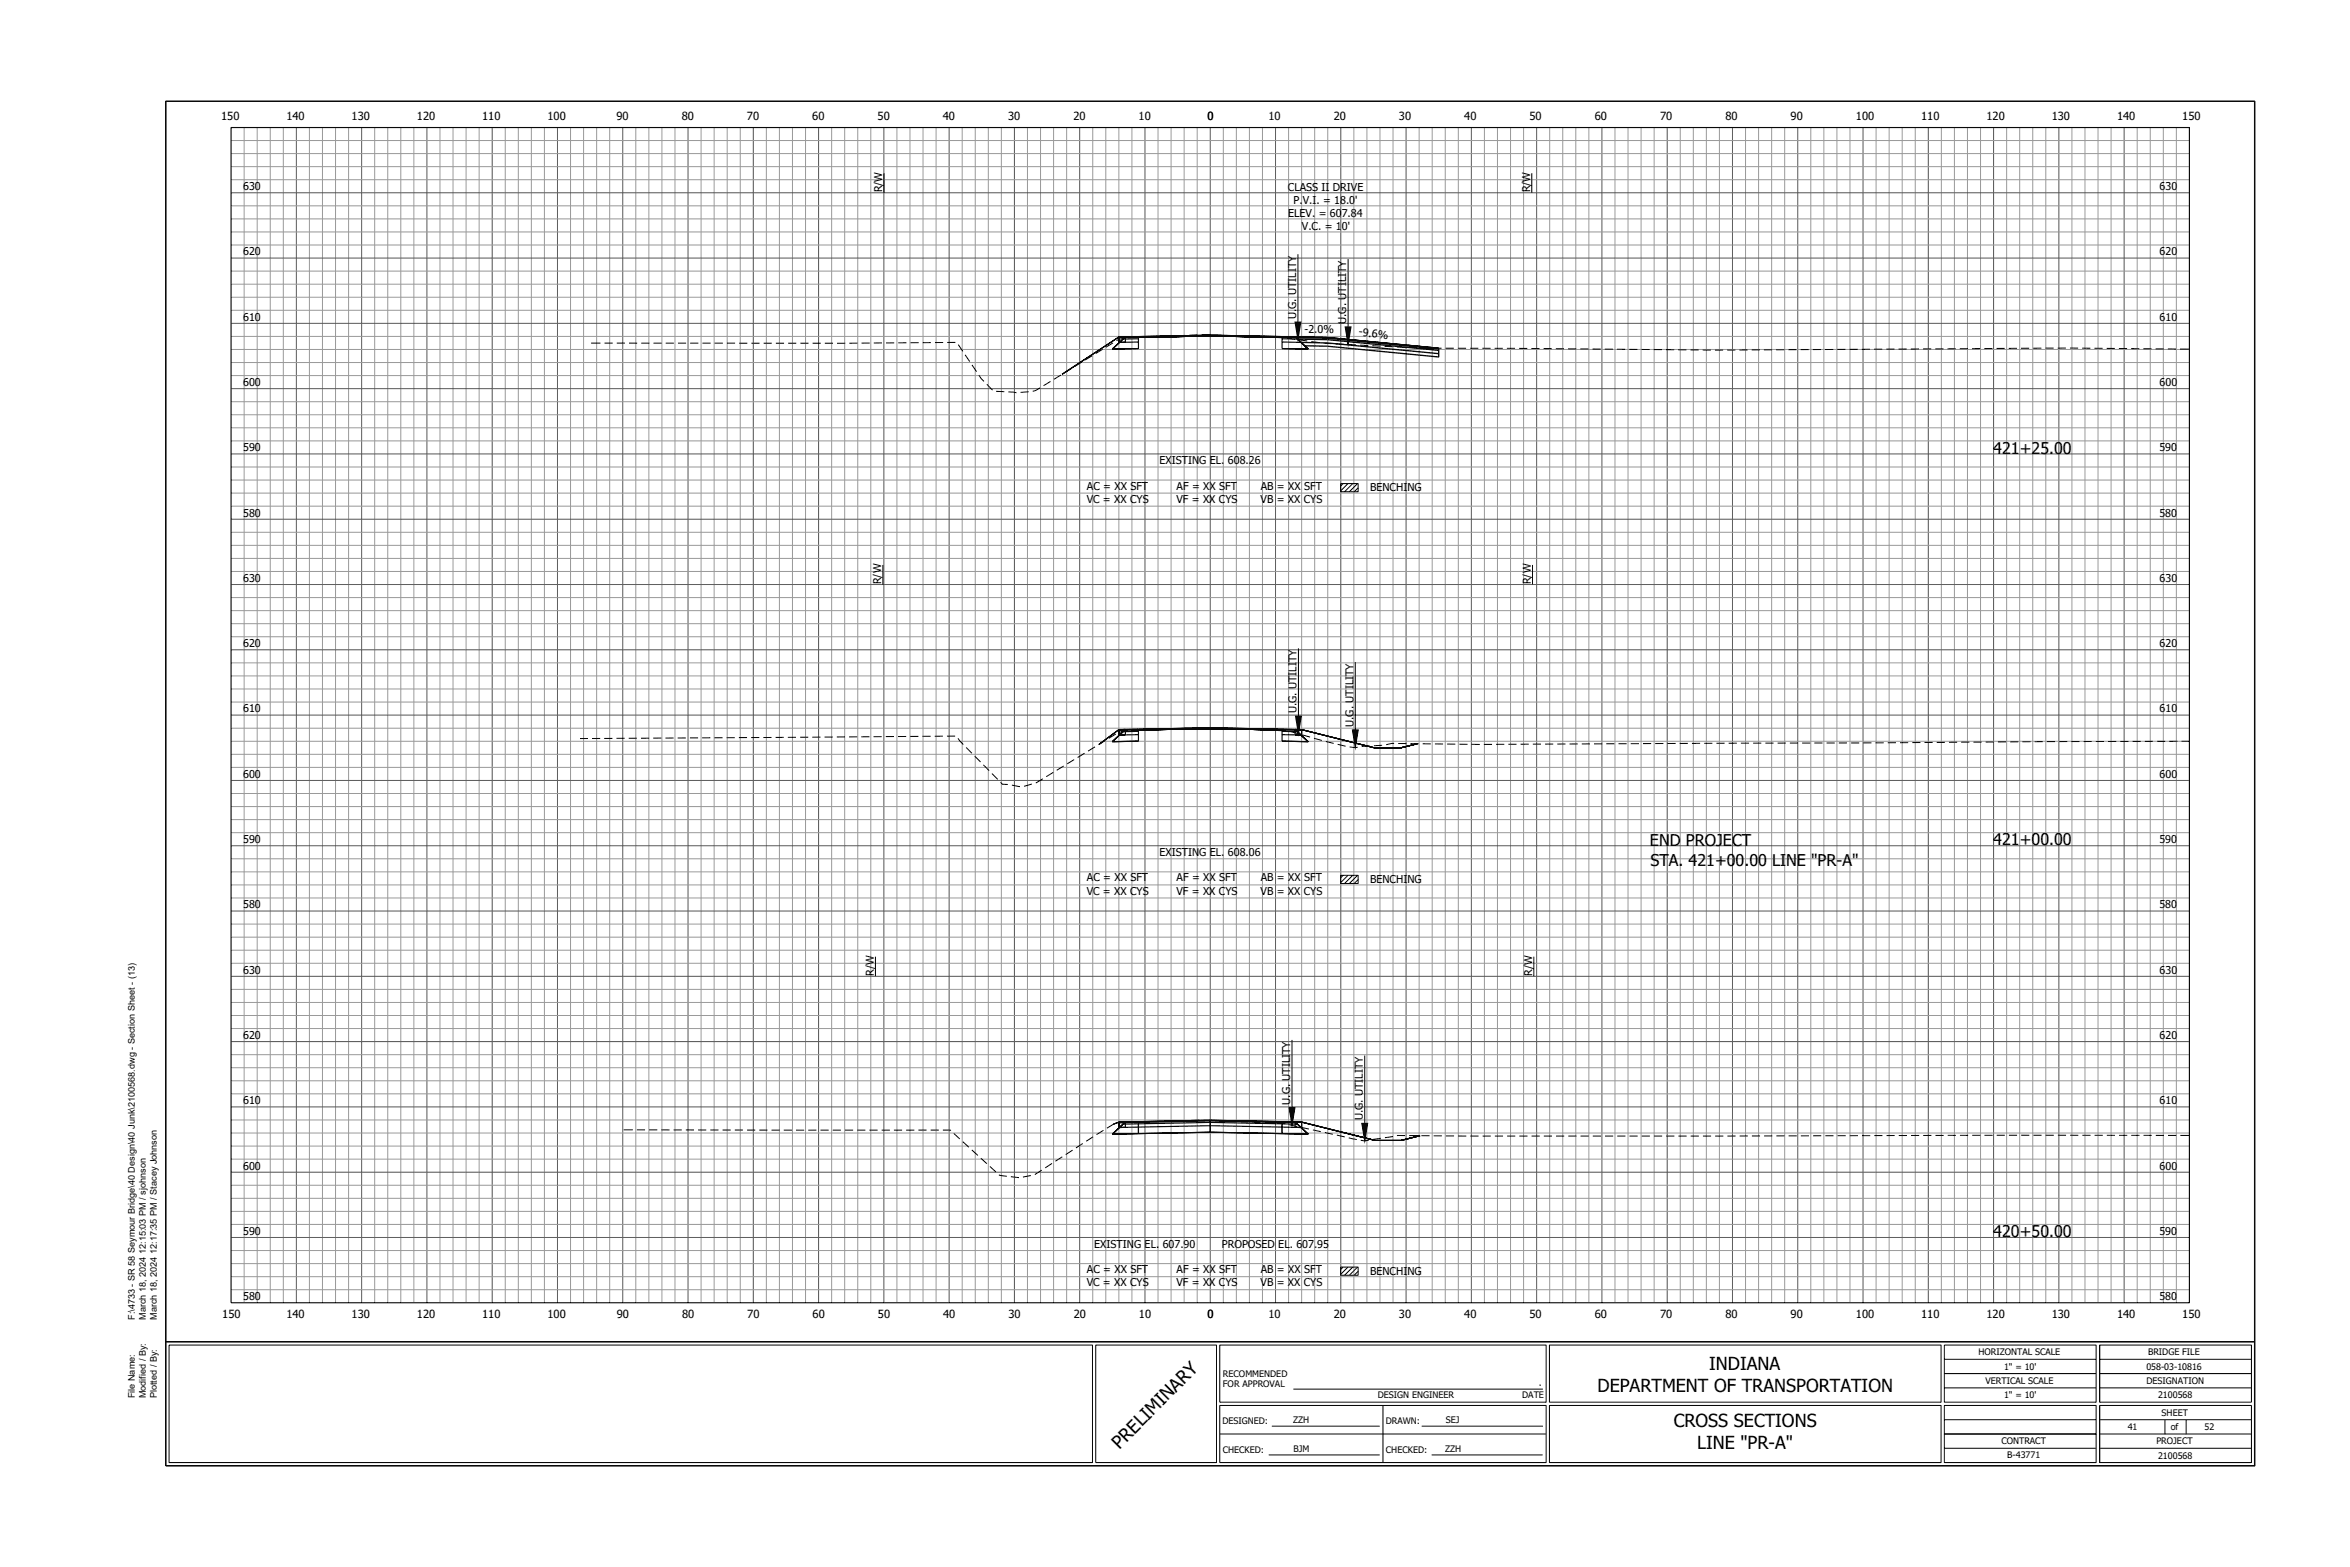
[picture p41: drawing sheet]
<svg xmlns="http://www.w3.org/2000/svg" width="914mm" height="610mm" viewBox="0 0 914 610" stroke-linecap="round" stroke-linejoin="round" font-family="sans-serif">
<defs><g id="words">
<text font-size="7.1" x="435.6" y="563.9" transform="rotate(-45 435.6 563.9)">PRELIMINARY</text>
<g font-size="7">
<text x="665.1" y="533">INDIANA</text>
<text x="621.6" y="541.6">DEPARTMENT OF TRANSPORTATION</text>
<text x="651.2" y="555.3">CROSS SECTIONS</text>
<text x="660.3" y="563.8">LINE &quot;PR-A&quot;</text>
</g>
<g font-size="6.3">
<text x="775.6" y="176.5">421+25.00</text>
<text x="642" y="329">END PROJECT</text>
<text x="775.6" y="328.9">421+00.00</text>
<text x="642.2" y="336.8">STA. 421+00.00 LINE &quot;PR-A&quot;</text>
<text x="775.6" y="481.3">420+50.00</text>
</g>
<text font-size="5.9" x="598.8" y="539.2">.</text>
<g font-size="4.4">
<text x="86" y="46.8">150</text>
<text x="111.4" y="46.8">140</text>
<text x="136.8" y="46.8">130</text>
<text x="162.2" y="46.8">120</text>
<text x="187.6" y="46.8">110</text>
<text x="213" y="46.8">100</text>
<text x="239.9" y="46.8">90</text>
<text x="265.3" y="46.8">80</text>
<text x="290.7" y="46.8">70</text>
<text x="316.1" y="46.8">60</text>
<text x="341.5" y="46.8">50</text>
<text x="366.9" y="46.8">40</text>
<text x="392.3" y="46.8">30</text>
<text x="417.7" y="46.8">20</text>
<text x="443.1" y="46.8">10</text>
<text x="469.8" y="46.8">0</text>
<text x="493.5" y="46.8">10</text>
<text x="518.9" y="46.8">20</text>
<text x="544.3" y="46.8">30</text>
<text x="569.7" y="46.8">40</text>
<text x="595.1" y="46.8">50</text>
<text x="620.5" y="46.8">60</text>
<text x="645.9" y="46.8">70</text>
<text x="671.3" y="46.8">80</text>
<text x="696.7" y="46.8">90</text>
<text x="722.1" y="46.8">100</text>
<text x="747.5" y="46.8">110</text>
<text x="772.9" y="46.8">120</text>
<text x="798.3" y="46.8">130</text>
<text x="823.7" y="46.8">140</text>
<text x="849.1" y="46.8">150</text>
<text x="86.5" y="512.8">150</text>
<text x="111.4" y="512.8">140</text>
<text x="136.8" y="512.8">130</text>
<text x="162.2" y="512.8">120</text>
<text x="187.6" y="512.8">110</text>
<text x="213" y="512.8">100</text>
<text x="240" y="512.8">90</text>
<text x="265.4" y="512.8">80</text>
<text x="290.8" y="512.8">70</text>
<text x="316.2" y="512.8">60</text>
<text x="341.6" y="512.8">50</text>
<text x="367" y="512.8">40</text>
<text x="392.4" y="512.8">30</text>
<text x="417.8" y="512.8">20</text>
<text x="443.2" y="512.8">10</text>
<text x="469.8" y="512.8">0</text>
<text x="493.5" y="512.8">10</text>
<text x="518.9" y="512.8">20</text>
<text x="544.3" y="512.8">30</text>
<text x="569.7" y="512.8">40</text>
<text x="595.1" y="512.8">50</text>
<text x="620.5" y="512.8">60</text>
<text x="645.9" y="512.8">70</text>
<text x="671.3" y="512.8">80</text>
<text x="696.7" y="512.8">90</text>
<text x="722.1" y="512.8">100</text>
<text x="747.5" y="512.8">110</text>
<text x="772.9" y="512.8">120</text>
<text x="798.3" y="512.8">130</text>
<text x="823.7" y="512.8">140</text>
<text x="849.1" y="512.8">150</text>
</g>
<g font-size="4.2">
<text x="94.6" y="74">630</text>
<text x="343.3" y="74.9" transform="rotate(-90 343.3 74.9)">R/W</text>
<text x="501.1" y="74.1">CLASS II DRIVE</text>
<text x="595.4" y="74.9" transform="rotate(-90 595.4 74.9)">R/W</text>
<text x="840.3" y="74">630</text>
<text x="503.3" y="79.3">P.V.I. = 18.0'</text>
<text x="501.2" y="84.5">ELEV. = 607.84</text>
<text x="506.6" y="89.6">V.C. = 10'</text>
<text x="94.6" y="99.4">620</text>
<text x="840.3" y="99.4">620</text>
<text x="94.6" y="124.8">610</text>
<text x="504.3" y="124.1" transform="rotate(-90 504.3 124.1)">U.G. UTILITY</text>
<text x="840.3" y="124.8">610</text>
<text x="507.6" y="129.7">-2.0%</text>
<text x="523.8" y="126" transform="rotate(-90 523.8 126)">U.G. UTILITY</text>
<text x="528.6" y="130.5" transform="rotate(7 528.6 130.5)">-9.6%</text>
<text x="94.6" y="150.2">600</text>
<text x="840.3" y="150.2">600</text>
<text x="94.6" y="175.6">590</text>
<text x="840.2" y="175.6">590</text>
<text x="451.2" y="180.7">EXISTING EL. 608.26</text>
<text x="422.9" y="190.5">AC = XX SFT</text>
<text x="457.8" y="190.5">AF = XX SFT</text>
<text x="490.6" y="190.5">AB = XX SFT</text>
<text x="533.1" y="191.1">BENCHING</text>
<text x="422.8" y="195.6">VC = XX CYS</text>
<text x="457.8" y="195.6">VF = XX CYS</text>
<text x="490.5" y="195.6">VB = XX CYS</text>
<text x="94.6" y="201">580</text>
<text x="840.2" y="201">580</text>
<text x="94.6" y="226.4">630</text>
<text x="342.9" y="227.3" transform="rotate(-90 342.9 227.3)">R/W</text>
<text x="595.7" y="227.3" transform="rotate(-90 595.7 227.3)">R/W</text>
<text x="840.3" y="226.4">630</text>
<text x="94.6" y="251.8">620</text>
<text x="840.3" y="251.8">620</text>
<text x="94.6" y="277.2">610</text>
<text x="504.5" y="277.5" transform="rotate(-90 504.5 277.5)">U.G. UTILITY</text>
<text x="840.3" y="277.2">610</text>
<text x="526.6" y="282.8" transform="rotate(-90 526.6 282.8)">U.G. UTILITY</text>
<text x="94.6" y="302.6">600</text>
<text x="840.3" y="302.6">600</text>
<text x="94.6" y="328">590</text>
<text x="840.2" y="328">590</text>
<text x="451.2" y="333.1">EXISTING EL. 608.06</text>
<text x="422.9" y="342.9">AC = XX SFT</text>
<text x="457.8" y="342.9">AF = XX SFT</text>
<text x="490.6" y="342.9">AB = XX SFT</text>
<text x="533.1" y="343.5">BENCHING</text>
<text x="94.6" y="353.4">580</text>
<text x="422.8" y="348">VC = XX CYS</text>
<text x="457.8" y="348">VF = XX CYS</text>
<text x="490.5" y="348">VB = XX CYS</text>
<text x="840.2" y="353.4">580</text>
<text x="94.6" y="378.8">630</text>
<text x="340" y="379.7" transform="rotate(-90 340 379.7)">R/W</text>
<text x="596.2" y="379.7" transform="rotate(-90 596.2 379.7)">R/W</text>
<text x="840.3" y="378.8">630</text>
<text x="94.6" y="404.2">620</text>
<text x="840.3" y="404.2">620</text>
<text x="94.6" y="429.6">610</text>
<text x="502" y="429.8" transform="rotate(-90 502 429.8)">U.G. UTILITY</text>
<text x="840.3" y="429.6">610</text>
<text x="530.3" y="435.9" transform="rotate(-90 530.3 435.9)">U.G. UTILITY</text>
<text x="94.6" y="455">600</text>
<text x="840.3" y="455">600</text>
<text x="94.6" y="480.4">590</text>
<text x="425.8" y="485.5">EXISTING EL. 607.90</text>
<text x="475.4" y="485.5">PROPOSED EL. 607.95</text>
<text x="840.2" y="480.4">590</text>
<text x="422.9" y="495.3">AC = XX SFT</text>
<text x="457.8" y="495.3">AF = XX SFT</text>
<text x="490.6" y="495.3">AB = XX SFT</text>
<text x="533.1" y="495.9">BENCHING</text>
<text x="422.8" y="500.4">VC = XX CYS</text>
<text x="457.8" y="500.4">VF = XX CYS</text>
<text x="490.5" y="500.4">VB = XX CYS</text>
<text x="94.6" y="505.8">580</text>
<text x="840.2" y="505.8">580</text>
</g>
<g font-size="3.5">
<text x="52.4" y="513.5" transform="rotate(-90 52.4 513.5)">F:\4733 - SR 58 Seymour Bridge\40 Design\40 Junk\2100568.dwg - Section Sheet - (13)</text>
<text x="56.7" y="513.5" transform="rotate(-90 56.7 513.5)">March 18, 2024 12:15:03 PM / sjohnson</text>
<text x="61" y="513.5" transform="rotate(-90 61 513.5)">March 18, 2024 12:17:35 PM / Stacey Johnson</text>
<text x="769.8" y="527.2">HORIZONTAL SCALE</text>
<text x="835.8" y="527.3">BRIDGE FILE</text>
<text x="779.8" y="532.8">1&quot; = 10'</text>
<text x="835.2" y="532.8">058-03-10816</text>
<text x="475.9" y="535.8">RECOMMENDED</text>
<text x="475.9" y="539.7">FOR APPROVAL</text>
<text x="772.6" y="538.3">VERTICAL SCALE</text>
<text x="835.2" y="538.4">DESIGNATION</text>
<text x="52.4" y="544" transform="rotate(-90 52.4 544)">File Name:</text>
<text x="56.7" y="544" transform="rotate(-90 56.7 544)">Modified / By:</text>
<text x="61" y="544" transform="rotate(-90 61 544)">Plotted / By:</text>
<text x="536.1" y="544">DESIGN ENGINEER</text>
<text x="592.3" y="544">DATE</text>
<text x="779.8" y="544">1&quot; = 10'</text>
<text x="839.7" y="544">2100568</text>
<text x="841.1" y="550.7">SHEET</text>
<text x="475.6" y="554">DESIGNED:</text>
<text x="503.2" y="553.6">ZZH</text>
<text x="539.2" y="554.1">DRAWN:</text>
<text x="562.6" y="553.6">SEJ</text>
<text x="827.9" y="556.4">41</text>
<text x="844.7" y="556.3">of</text>
<text x="857.8" y="556.2">52</text>
<text x="778.7" y="561.8">CONTRACT</text>
<text x="839" y="561.8">PROJECT</text>
<text x="475.8" y="565.2">CHECKED:</text>
<text x="503.3" y="564.7">BJM</text>
<text x="539.3" y="565.2">CHECKED:</text>
<text x="562.3" y="564.7">ZZH</text>
<text x="781" y="567.4">B-43771</text>
<text x="839.7" y="567.5">2100568</text>
</g>
</g></defs>
<!-- layer: C-ANNO -->
<g fill="none" stroke="#999" stroke-width=".39">
<path d="M89.9 59.8h762M89.9 54.7h762M95 49.6v457.2M100.1 49.6v457.2M105.2 49.6v457.2M110.2 49.6v457.2M120.4 49.6v457.2M125.5 49.6v457.2M130.6 49.6v457.2M135.6 49.6v457.2M145.8 49.6v457.2M150.9 49.6v457.2"/>
<path d="M156 49.6v457.2M161 49.6v457.2M171.2 49.6v457.2M176.3 49.6v457.2M181.4 49.6v457.2M186.4 49.6v457.2M196.6 49.6v457.2M201.7 49.6v457.2M206.8 49.6v457.2M211.8 49.6v457.2M222 49.6v457.2M227.1 49.6v457.2"/>
<path d="M232.2 49.6v457.2M237.2 49.6v457.2M247.4 49.6v457.2M252.5 49.6v457.2M257.6 49.6v457.2M262.6 49.6v457.2M272.8 49.6v457.2M277.9 49.6v457.2M283 49.6v457.2M288 49.6v457.2M298.2 49.6v457.2M303.3 49.6v457.2"/>
<path d="M308.4 49.6v457.2M313.4 49.6v457.2M323.6 49.6v457.2M328.7 49.6v457.2M333.8 49.6v457.2M338.8 49.6v457.2M349 49.6v457.2M354.1 49.6v457.2M359.2 49.6v457.2M364.2 49.6v457.2M374.4 49.6v457.2M379.5 49.6v457.2"/>
<path d="M384.6 49.6v457.2M389.6 49.6v457.2M399.8 49.6v457.2M404.9 49.6v457.2M410 49.6v457.2M415 49.6v457.2M425.2 49.6v457.2M430.3 49.6v457.2M435.4 49.6v457.2M440.4 49.6v457.2M450.6 49.6v457.2M455.7 49.6v457.2"/>
<path d="M460.8 49.6v457.2M465.8 49.6v457.2M476 49.6v457.2M481.1 49.6v457.2M486.2 49.6v457.2M491.2 49.6v457.2M501.4 49.6v457.2M506.5 49.6v457.2M511.6 49.6v457.2M516.6 49.6v457.2M526.8 49.6v457.2M531.9 49.6v457.2"/>
<path d="M537 49.6v457.2M542 49.6v457.2M552.2 49.6v457.2M557.3 49.6v457.2M562.4 49.6v457.2M567.4 49.6v457.2M577.6 49.6v457.2M582.7 49.6v457.2M587.8 49.6v457.2M592.8 49.6v457.2M603 49.6v457.2M608.1 49.6v457.2"/>
<path d="M613.2 49.6v457.2M618.2 49.6v457.2M628.4 49.6v457.2M633.5 49.6v457.2M638.6 49.6v457.2M643.6 49.6v457.2M653.8 49.6v457.2M658.9 49.6v457.2M664 49.6v457.2M669 49.6v457.2M679.2 49.6v457.2M684.3 49.6v457.2"/>
<path d="M689.4 49.6v457.2M694.4 49.6v457.2M704.6 49.6v457.2M709.7 49.6v457.2M714.8 49.6v457.2M719.8 49.6v457.2M730 49.6v457.2M735.1 49.6v457.2M740.2 49.6v457.2M745.2 49.6v457.2M755.4 49.6v457.2M760.5 49.6v457.2"/>
<path d="M765.6 49.6v457.2M770.6 49.6v457.2M780.8 49.6v457.2M785.9 49.6v457.2M791 49.6v457.2M796 49.6v457.2M806.2 49.6v457.2M811.3 49.6v457.2M816.4 49.6v457.2M821.4 49.6v457.2M831.6 49.6v457.2M836.7 49.6v457.2"/>
<path d="M841.8 49.6v457.2M846.8 49.6v457.2M89.9 69.9h762M89.9 64.8h762M89.9 95.3h762M89.9 90.2h762M89.9 85.2h762M89.9 80.1h762M89.9 115.6h762M89.9 110.6h762M89.9 105.5h762M89.9 136h762"/>
<path d="M89.9 130.9h762M89.9 120.7h762M89.9 156.3h762M89.9 146.1h762M89.9 141h762M89.9 171.5h762M89.9 166.4h762M89.9 161.4h762M89.9 196.9h762M89.9 191.8h762M89.9 186.8h762M89.9 181.7h762"/>
<path d="M89.9 217.2h762M89.9 212.2h762M89.9 207.1h762M89.9 237.6h762M89.9 232.5h762M89.9 222.3h762M89.9 257.9h762M89.9 247.7h762M89.9 242.6h762M89.9 273.1h762M89.9 268h762M89.9 263h762"/>
<path d="M89.9 298.5h762M89.9 293.5h762M89.9 288.4h762M89.9 283.3h762M89.9 318.9h762M89.9 313.8h762M89.9 308.7h762M89.9 339.2h762M89.9 334.1h762M89.9 323.9h762M89.9 359.5h762M89.9 349.3h762"/>
<path d="M89.9 344.3h762M89.9 374.7h762M89.9 369.7h762M89.9 364.6h762M89.9 395.1h762M89.9 390h762M89.9 384.9h762M89.9 415.4h762M89.9 410.3h762M89.9 400.1h762M89.9 435.7h762M89.9 425.5h762"/>
<path d="M89.9 420.5h762M89.9 450.9h762M89.9 445.9h762M89.9 440.8h762M89.9 476.3h762M89.9 471.3h762M89.9 466.2h762M89.9 461.1h762M89.9 496.7h762M89.9 491.6h762M89.9 486.5h762M89.9 501.7h762"/>
</g>
<g fill="none" stroke="#555" stroke-width=".39">
<path d="M115.3 49.6v457.2M140.7 49.6v457.2M166.1 49.6v457.2M191.5 49.6v457.2M216.9 49.6v457.2M242.3 49.6v457.2M267.7 49.6v457.2M293.1 49.6v457.2M318.5 49.6v457.2M343.9 49.6v457.2M369.3 49.6v457.2M394.7 49.6v457.2"/>
<path d="M420.1 49.6v457.2M445.5 49.6v457.2M470.9 49.6v457.2M496.3 49.6v457.2M521.7 49.6v457.2M547.1 49.6v457.2M572.5 49.6v457.2M597.9 49.6v457.2M623.3 49.6v457.2M648.7 49.6v457.2M674.1 49.6v457.2M699.5 49.6v457.2"/>
<path d="M724.9 49.6v457.2M750.3 49.6v457.2M775.7 49.6v457.2M801.1 49.6v457.2M826.5 49.6v457.2M89.9 75h762M89.9 100.4h762M89.9 125.8h762M89.9 151.2h762M89.9 176.6h762M89.9 202h762M89.9 227.4h762"/>
<path d="M89.9 252.8h762M89.9 278.2h762M89.9 303.6h762M89.9 329h762M89.9 354.4h762M89.9 379.8h762M89.9 405.2h762M89.9 430.6h762M89.9 456h762M89.9 481.4h762"/>
</g>
<!-- layer: C-ROAD-SCTN -->
<g fill="none" stroke="#000" stroke-width=".44">
<path d="M435.4 131.1v2.1v-2.1M435.4 133.2h2.5h-2.5M435.4 131.1l-22.1 14.5 22.1-14.5M435.4 131.1l2.5-.1zM435.6 133.2l-2.8 2.6 10.2-.2-10.2 .2 5.1-4.8-5.1 4.8M437 131.9l-1.4 1.3 7.4-.1v2.5M437.6 131.4l-.6 .5 6-.1v1.3M437.9 131l-.3 .4 5.4-.1v.5M437.9 131v2.2M443 131.3v-.4l-5.1 .1 5.1-.1v.4l27.9-.6-27.9 .6 27.9-.6-27.9 .6 27.9-.6v-.3l28 .5-28-.5-27.9 .5 27.9-.5v.3l28 .6-28-.6 28 .6-28-.6 28 .6v-.4l5 .1-5-.1v.4M503.9 131l.4 .4-5.4-.1v.5M503.9 131l12.7 .3-12.7-.3"/>
<path d="M504.3 131.4l.5 .5-5.9-.1v1.3M504.8 131.9l1.4 1.3-7.3-.1v2.5M506.2 133.2l2.8 2.6-10.1-.2 10.1 .2-5.1-4.8 5.1 4.8M516.6 131.3l43.2 4.2-43.2-4.2M435.4 283.8v2.2v-2.2M435.4 286l2.5-.1-2.5 .1M435.4 283.8l-7.7 5.7 7.7-5.7M435.4 283.8h2.5zM435.6 285.9l-2.8 2.6 10.2-.2-10.2 .2 5.1-4.7-5.1 4.7M437 284.6l-1.4 1.3 7.4-.1v2.5M437.6 284.1l-.6 .5 6-.1v1.3M437.9 283.8l-.3 .3 5.4-.1v.5"/>
<path d="M437.9 283.8v2.1M443 284v-.3l-5.1 .1 5.1-.1v.3l27.9-.6-27.9 .6 27.9-.6-27.9 .6 27.9-.6v-.3l28 .6-28-.6-27.9 .6 27.9-.6v.3l28 .6-28-.6 28 .6-28-.6 28 .6v-.3l5 .1-5-.1v.3M503.9 283.8l.4 .3-5.4-.1v.5M503.9 283.8h2.6zM503.9 283.8v2.1M504.3 284.1l.5 .5-5.9-.1v1.3M504.8 284.6l1.4 1.3-7.3-.1v2.5M506.2 285.9l2.8 2.6-10.1-.2 10.1 .2-5.1-4.7 5.1 4.7M506.5 283.8v2.2v-2.2M506.5 286l-2.6-.1 2.6 .1M506.5 283.8l28.4 7.1-28.4-7.1 28.4 7.1h10.1h-10.1h10.1l6.5-1.6-6.5 1.6M435.4 436.5l-2.1 .8 2.1-.8"/>
<path d="M435.4 436.5v2.1v-2.1M435.4 438.6h2.5h-2.5M435.4 436.5h2.5zM435.6 438.6l-2.8 2.6 10.2-.2-10.2 .2 5.1-4.7-5.1 4.7M437 437.3l-1.4 1.3 7.4-.1v2.5v-4.6l-5.1 .1 5.1-.1v.3l27.9-.6 28 .6v-.3l5 .1-5-.1v4.6v-2.5l7.3 .1-1.4-1.3M437.6 436.8l-.6 .5 6-.1v1.3l27.9-.6 28 .6v-1.3l5.9 .1-.5-.5M437.9 436.5l-.3 .3 5.4-.1v.5l27.9-.6 28 .6v-.5l5.4 .1-.4-.3M437.9 436.5v2.1M470.9 435.8l28 .6-28-.6M470.9 435.8l-27.9 .6 27.9-.6M470.9 435.8v4.7M503.9 436.5h2.6z"/>
<path d="M503.9 436.5v2.1M506.2 438.6l2.8 2.6-10.1-.2 10.1 .2-5.1-4.7 5.1 4.7M506.5 436.5v2.1v-2.1M506.5 438.6h-2.6h2.6M506.5 436.5l28.5 7.2-28.5-7.2 28.5 7.2h10.2h-10.2h10.2l7.4-1.9-7.4 1.9M470.9 440.5l28 .5-28-.5M470.9 440.5l-27.9 .5 27.9-.5"/>
</g>
<g fill="none" stroke="#000" stroke-width=".39">
<path d="M230 133.5h3.6M235.2 133.5h3.2M240 133.5h3.2M244.8 133.5h3.1M249.5 133.5h3.2M254.3 133.5h3.2M259 133.5h3.2M263.8 133.5h3.2M268.6 133.5h3.1M273.3 133.5h3.2M278.1 133.5h3.2M282.9 133.5h3.1"/>
<path d="M287.6 133.5h3.2M292.4 133.5h3.2M297.1 133.5h3.2M301.9 133.5h3.2M306.7 133.5h3.1M311.4 133.5h3.2M316.2 133.5h3.2M321 133.5h3.1M328.9 133.5h-3.2M333.7 133.5h-3.2M338.4 133.5h-3.2M343.2 133.4h-3.2"/>
<path d="M347.9 133.4h-3.1M352.7 133.4h-3.2M357.5 133.3h-3.2M362.2 133.3h-3.1M367 133.2l-3.2 .1M371.8 133.2h-3.2M372.9 134.1l1.7 2.6M375.5 138l1.8 2.7M425 138.4l-2.7 1.7M429 135.9l-2.7 1.7M433.1 133.4l-2.7 1.7M437.4 131.5l-2.1 .5-.9 .5"/>
<path d="M442.1 131.3l-3.1 .1M446.9 131.1l-3.2 .1M451.6 130.9l-3.1 .1M456.4 130.7l-3.2 .1M461.2 130.5l-3.2 .1M465.9 130.3l-3.2 .1M470.7 130.2h-3.2M472.2 130.3l3.2 .1M477 130.5l3.2 .1M481.8 130.7l3.1 .1M486.5 130.9l3.2 .1M491.3 131.1l3.2 .1"/>
<path d="M496 131.3l3.2 .1M500.8 131.6l3.1 .4M505.5 132.2l3.2 .5M510.2 132.9l3.2 .4M515 133.5l3.1 .2M519.7 133.8l3.2 .1M524.5 134l3.1 .2M529.2 134.3l3.2 .1M534 134.5l3.1 .2M538.7 134.7l3.2 .2M543.5 135l3.2 .1M548.3 135.2l3.1 .1"/>
<path d="M553 135.3l3.2 .1M557.8 135.5h3.1M562.5 135.5h3.2M567.3 135.5h3.2M572.1 135.5h3.1M576.8 135.5h3.2M581.6 135.5h3.2M586.3 135.5h3.2M591.1 135.5l3.2 .1M595.9 135.6h3.1M600.6 135.6h3.2M605.4 135.7h3.2"/>
<path d="M610.2 135.7h3.1M614.9 135.7l3.2 .1M619.7 135.8h3.2M624.4 135.8h3.2M629.2 135.9h3.2M634 135.9h3.1M638.7 136h3.2M643.5 136h3.2M648.3 136l3.1 .1M653 136.1h3.2M657.8 136.1h3.2M662.5 136.2h3.2"/>
<path d="M670.5 136.2h-3.2M675.2 136.2h-3.1M680 136.1l-3.2 .1M684.8 136.1h-3.2M689.5 136.1h-3.1M694.3 136.1h-3.2M695.9 136h3.2M703.8 136h-3.2M708.6 136h-3.2M713.3 136h-3.1M718.1 135.9h-3.2M722.9 135.9h-3.2"/>
<path d="M727.6 135.9h-3.1M729.2 135.8h3.2M737.2 135.8h-3.2M741.9 135.8h-3.2M746.7 135.8h-3.2M751.5 135.7h-3.2M756.2 135.7h-3.2M761 135.7h-3.2M765.7 135.6l-3.1 .1M770.5 135.6h-3.2M775.3 135.6h-3.2M780 135.5l-3.1 .1"/>
<path d="M784.8 135.5h-3.2M789.6 135.5h-3.2M794.3 135.4l-3.2 .1M795.9 135.4h3.2M803.8 135.4h-3.1M805.4 135.4h3.2M810.2 135.4l3.2 .1M815 135.5h3.1M819.7 135.5l3.2 .1M824.5 135.6h3.2M829.2 135.6l3.2 .1M834 135.7h3.2"/>
<path d="M838.8 135.7h3.1M843.5 135.7l3.2 .1M848.3 135.8h3.6M378.2 142l1.8 2.6M380.9 145.9l2 2.5M384 149.5l2.2 2.3M387.6 152.2l3.2 .2M392.4 152.5l3.1 .3M400.3 152.4l-3.2 .3M404.7 150.9l-1.7 1-1.2 .3M408.7 148.4l-2.7 1.7M412.8 145.9l-2.7 1.7"/>
<path d="M416.9 143.4l-2.8 1.7M420.9 140.9l-2.7 1.7M228.8 287.3h-3.1M233.5 287.3h-3.1M238.3 287.3h-3.2M243.1 287.2h-3.2M247.8 287.2h-3.2M252.6 287.2h-3.2M257.3 287.1h-3.1M262.1 287.1h-3.2M266.9 287.1h-3.2M268.5 287.1h3.1"/>
<path d="M276.4 287h-3.2M281.2 287h-3.2M282.7 287h3.2M290.7 286.9l-3.2 .1M295.4 286.9h-3.1M300.2 286.9h-3.2M305 286.9h-3.2M309.7 286.8l-3.1 .1M314.5 286.8h-3.2M319.3 286.8h-3.2M324 286.7h-3.2M328.8 286.7h-3.2"/>
<path d="M333.5 286.6l-3.1 .1M338.3 286.6h-3.2M343.1 286.6h-3.2M347.8 286.5l-3.1 .1M352.6 286.5h-3.2M357.4 286.5h-3.2M362.1 286.4h-3.2M366.9 286.4h-3.2M371.6 286.4h-3.1M372.8 287.2l2 2.4M375.9 290.8l2.3 2.2M379.3 294.2l2.2 2.2"/>
<path d="M382.6 297.5l2.3 2.3M413.9 298l-2.7 1.7M418 295.5l-2.8 1.7M422 293l-2.7 1.7M426.1 290.5l-2.7 1.7M430.1 288l-2.7 1.7M434.2 285.5l-2.7 1.7M438.7 284.2l-1.4 .1-1.7 .6M443.4 284l-3.1 .2M448.2 283.8l-3.2 .2M452.9 283.7l-3.1 .1M457.7 283.5l-3.2 .1"/>
<path d="M462.5 283.3l-3.2 .1M467.2 283.1l-3.1 .1M468.8 283l3.2 .2M473.6 283.3l3.2 .1M478.3 283.5l3.2 .1M483.1 283.7l3.2 .1M487.8 283.8l3.2 .2M492.6 284l3.2 .1M497.4 284.2l3.1 .2M502.1 284.6l3.1 .8M506.7 285.9l3.1 .8M511.3 287.2l3 .9"/>
<path d="M515.9 288.5l3 .7M520.5 289.6l3.1 .7M525.1 290.6l3.2 .1M533 290.2l-3.1 .2M537.8 289.9l-3.2 .2M542.5 289.2l-3.2 .5M544 289.2l3.2 .1M548.8 289.3h3.2M553.6 289.3l3.1 .1M558.3 289.4h3.2M563.1 289.5h3.2M567.9 289.5l3.1 .1"/>
<path d="M572.6 289.6h3.2M577.4 289.6h3.2M582.1 289.6h3.2M586.9 289.5h3.2M594.8 289.5h-3.1M599.6 289.5h-3.2M604.4 289.5h-3.2M609.1 289.4l-3.1 .1M613.9 289.4h-3.2M618.7 289.4h-3.2M623.4 289.4h-3.2M625 289.3h3.2"/>
<path d="M629.8 289.3h3.1M634.5 289.3h3.2M642.5 289.3h-3.2M647.2 289.2l-3.1 .1M652 289.2h-3.2M656.8 289.2h-3.2M661.5 289.2h-3.2M666.3 289.2h-3.2M671 289.1l-3.1 .1M675.8 289.1h-3.2M677.4 289.1h3.2M685.3 289.1h-3.1"/>
<path d="M686.9 289.1h3.2M694.9 289.1h-3.2M696.4 289.1h3.2M701.2 289.1h3.2M706 289.1h3.1M710.7 289.1h3.2M715.5 289h3.2M720.3 289h3.1M728.2 289h-3.2M733 289h-3.2M737.7 288.9h-3.2M742.5 288.9h-3.2"/>
<path d="M747.2 288.9h-3.1M752 288.8h-3.2M756.8 288.8h-3.2M761.5 288.8h-3.1M766.3 288.7h-3.2M771.1 288.7h-3.2M775.8 288.6l-3.2 .1M780.6 288.6h-3.2M785.3 288.6h-3.1M790.1 288.5l-3.2 .1M794.9 288.5h-3.2M796.5 288.5h3.1"/>
<path d="M804.4 288.5h-3.2M806 288.5h3.2M813.9 288.5h-3.2M815.5 288.5h3.2M823.4 288.4l-3.1 .1M825 288.4h3.2M829.8 288.4h3.2M837.7 288.4h-3.1M839.3 288.4h3.2M847.3 288.4h-3.2M848.8 288.4h3.1M386 300.9l2.2 2.3"/>
<path d="M389.3 304.3l.8 .8 2.1 .1M393.7 305.4l3.2 .6M401.5 305l-3.1 .9M405.8 303l-2.8 1.6M409.8 300.5l-2.7 1.6M242.7 439.5h3.5M247.8 439.5h3.2M252.6 439.5h3.2M257.3 439.5l3.2 .1M262.1 439.6h3.2M266.9 439.6h3.1M271.6 439.6h3.2"/>
<path d="M276.4 439.6h3.2M281.2 439.6h3.1M285.9 439.6h3.2M290.7 439.6h3.2M295.4 439.6h3.2M300.2 439.7h3.2M305 439.7h3.1M309.7 439.7h3.2M317.7 439.7h-3.2M319.3 439.7h3.1M324 439.7h3.2M328.8 439.7h3.2"/>
<path d="M333.5 439.7h3.2M338.3 439.7h3.2M343.1 439.7h3.1M347.8 439.7h3.2M352.6 439.7h3.2M357.4 439.6h3.1M362.1 439.6h3.2M366.9 439.6l3.1 .2M429.4 439.7l-2.7 1.7M433.5 437.3l-2.8 1.6M438.1 436.8l-3.1 .1M442.9 436.6l-3.2 .1"/>
<path d="M447.7 436.4l-3.2 .1M452.4 436.2l-3.1 .2M457.2 436.1l-3.2 .1M461.9 435.9l-3.1 .1M466.7 435.8h-3.2M468.3 435.8l3.2 .2M473.1 436l3.1 .1M477.8 436.2l3.2 .1M482.6 436.4l3.2 .1M487.3 436.5l3.2 .1M492.1 436.7l3.2 .1M496.8 436.8l3.2 .4"/>
<path d="M501.6 437.5l3.1 .7M506.2 438.6l3.1 .6M510.9 439.6l3.1 .6M371.1 440.9l2.4 2.2M374.6 444.1l2.4 2.2M378.1 447.4l2.4 2.1M381.7 450.6l2.3 2.1M385.2 453.8l2.3 2.1M388.7 457l3.1 .6M393.3 457.8l3.2 .3M401.2 457.3l-3.2 .6M405.3 455.2l-2.6 1.7"/>
<path d="M409.3 452.6l-2.6 1.7M413.3 450l-2.6 1.7M417.3 447.4l-2.6 1.8M421.3 444.8l-2.6 1.8M425.3 442.3l-2.6 1.7M515.5 440.6l3.1 .7M520.2 441.6l3.1 .7M524.8 442.7l3.1 .6M532.6 443.6l-1.6 .3-1.5-.3M537.3 442.8l-3.1 .5M542 442.1l-3.1 .5M546.7 441.8h-3.1"/>
<path d="M548.3 441.8h3.2M553.1 441.8h3.2M557.8 441.9h3.2M562.6 441.9h3.2M567.4 441.9l3.1 .1M572.1 442h3.2M576.9 442h3.2M581.7 442h3.1M586.4 442h3.2M591.2 442h3.2M595.9 442h3.2M600.7 442h3.2"/>
<path d="M605.5 442h3.1M610.2 442h3.2M615 442h3.2M619.8 442h3.1M624.5 442h3.2M629.3 442h3.2M634 442h3.2M638.8 442h3.2M643.6 442h3.1M648.3 442h3.2M653.1 442h3.2M657.9 442h3.1"/>
<path d="M662.6 442h3.2M667.4 442h3.2M675.3 441.9l-3.2 .1M680.1 441.9h-3.2M681.7 441.9h3.1M689.6 441.9h-3.2M694.4 441.9h-3.2M696 441.9h3.1M703.9 441.9h-3.2M708.7 441.8l-3.2 .1M710.2 441.8h3.2M715 441.8h3.2"/>
<path d="M722.9 441.8h-3.1M724.5 441.8h3.2M729.3 441.8h3.2M737.2 441.7l-3.1 .1M738.8 441.7h3.2M743.6 441.7h3.2M751.5 441.7h-3.2M753.1 441.7h3.2M757.9 441.7h3.1M762.6 441.7h3.2M767.4 441.7h3.2M772.2 441.7h3.1"/>
<path d="M776.9 441.6h3.2M781.7 441.6h3.2M786.4 441.6h3.2M791.2 441.6h3.2M796 441.6h3.1M800.7 441.6h3.2M805.5 441.6l3.2 .1M810.3 441.7h3.1M815 441.7h3.2M819.8 441.7h3.2M824.5 441.7h3.2M829.3 441.7h3.2"/>
<path d="M834.1 441.7h3.1M838.8 441.7h3.2M843.6 441.7h3.2M848.4 441.7h3.5"/>
</g>
<!-- layer: BENCHING -->
<g fill="none" stroke="#000" stroke-width=".39">
<path d="M521.7 188.1h6.8v3.2h-6.8zM522.6 188.1l-.9 1M524.5 188.1l-2.8 2.9M526.4 188.1l-3.2 3.2M528.2 188.1l-3.2 3.2M528.5 189.8l-1.6 1.5M521.7 340.5h6.8v3.2h-6.8zM522.6 340.5l-.9 1M524.5 340.5l-2.8 2.9M526.4 340.5l-3.2 3.2M528.2 340.5l-3.2 3.2M528.5 342.2l-1.6 1.5"/>
<path d="M521.7 492.9h6.8v3.2h-6.8zM522.6 492.9l-.9 1M524.5 492.9l-2.8 2.9M526.4 492.9l-3.2 3.2M528.2 492.9l-3.2 3.2M528.5 494.6l-1.6 1.5"/>
</g>
<!-- layer: C-TOPO-FEAT -->
<path d="M344 67.4v7.6M596 67.4v7.6M505 98.9v33.2M524.6 100.8v33.2M343.5 219.8v7.6M596.3 219.8v7.6M505.2 252.2v33.3M527.4 257.6v33.2M340.6 372.2v7.6M596.8 372.2v7.6M502.7 404.6v33.2M531 410.6v33.3" fill="none" stroke="#000" stroke-width=".39"/>
<!-- layer: ZZH - CR PIPE -->
<path d="M503.9 131l3.7 3.5 8.8 .2 43.4 4.2v-3.4l-43.2-4.2-12.5-.3M504.3 131.4l12.3 .2 43.2 4.2M504.9 131.9l11.7 .2 43.2 4.2M506.2 133.2l10.3 .2 43.3 4.2" fill="none" stroke="#000" stroke-width=".51"/>
<!-- layer: C-TOPO-FEAT -->
<path d="M503.9 125.3h2.3l-1.2 6.8zM523.4 127.2h2.3l-1.1 6.8zM504.1 278.6h2.3l-1.2 6.9zM526.2 284h2.3l-1.1 6.8zM501.6 430.9h2.3l-1.2 6.9zM529.9 437h2.3l-1.2 6.9z" fill="#000" stroke="#000" stroke-width=".39"/>
<!-- layer: 0 -->
<path d="M89.9 49.6h762v457.2h-762z" fill="none" stroke="#000" stroke-width=".44"/>
<!-- layer: XR-TITLE|SH-BORD-BLKS -->
<g fill="none" stroke="#000" stroke-width=".39">
<path d="M65.8 523.3h359.3v45.7h-359.3zM426.4 523.3h47v45.7h-47zM474.6 523.3h127v22.2h-127zM602.9 523.3h152.4v22.2h-152.4zM756.6 523.3h59v22.2h-59zM756.6 539.9h59M756.6 534.4h59M756.6 528.8h59M817 523.3h59v22.2h-59zM817 523.3v22.2M817 539.9h59M817 534.4h59"/>
<path d="M817 528.8h59M474.6 546.8h127v22.2h-127zM474.6 557.9h127M494.9 554.8h42M503.3 540.4h97.1M538.1 546.8v22.2M553.2 554.8h47.2M602.9 546.8h152.4v22.2h-152.4zM756.6 557.9h59v11.1h-59zM756.6 546.8h59v11.1h-59zM756.6 552.3h59M817 546.8h59v22.2h-59z"/>
<path d="M817 557.9h59M817 552.3h59M817 546.8v22.2M842.4 552.3v5.6M850.6 552.3v5.6M493.7 566h43.2M557.1 566h43.1M756.6 563.4h59M817 563.4h59"/>
</g>
<!-- layer: XR-TITLE|SH-BORD-FRAM -->
<path d="M64.5 39.4h812.8v530.9h-812.8zM64.5 522h812.8" fill="none" stroke="#000" stroke-width=".57"/>
<use href="#words"/>
</svg>
